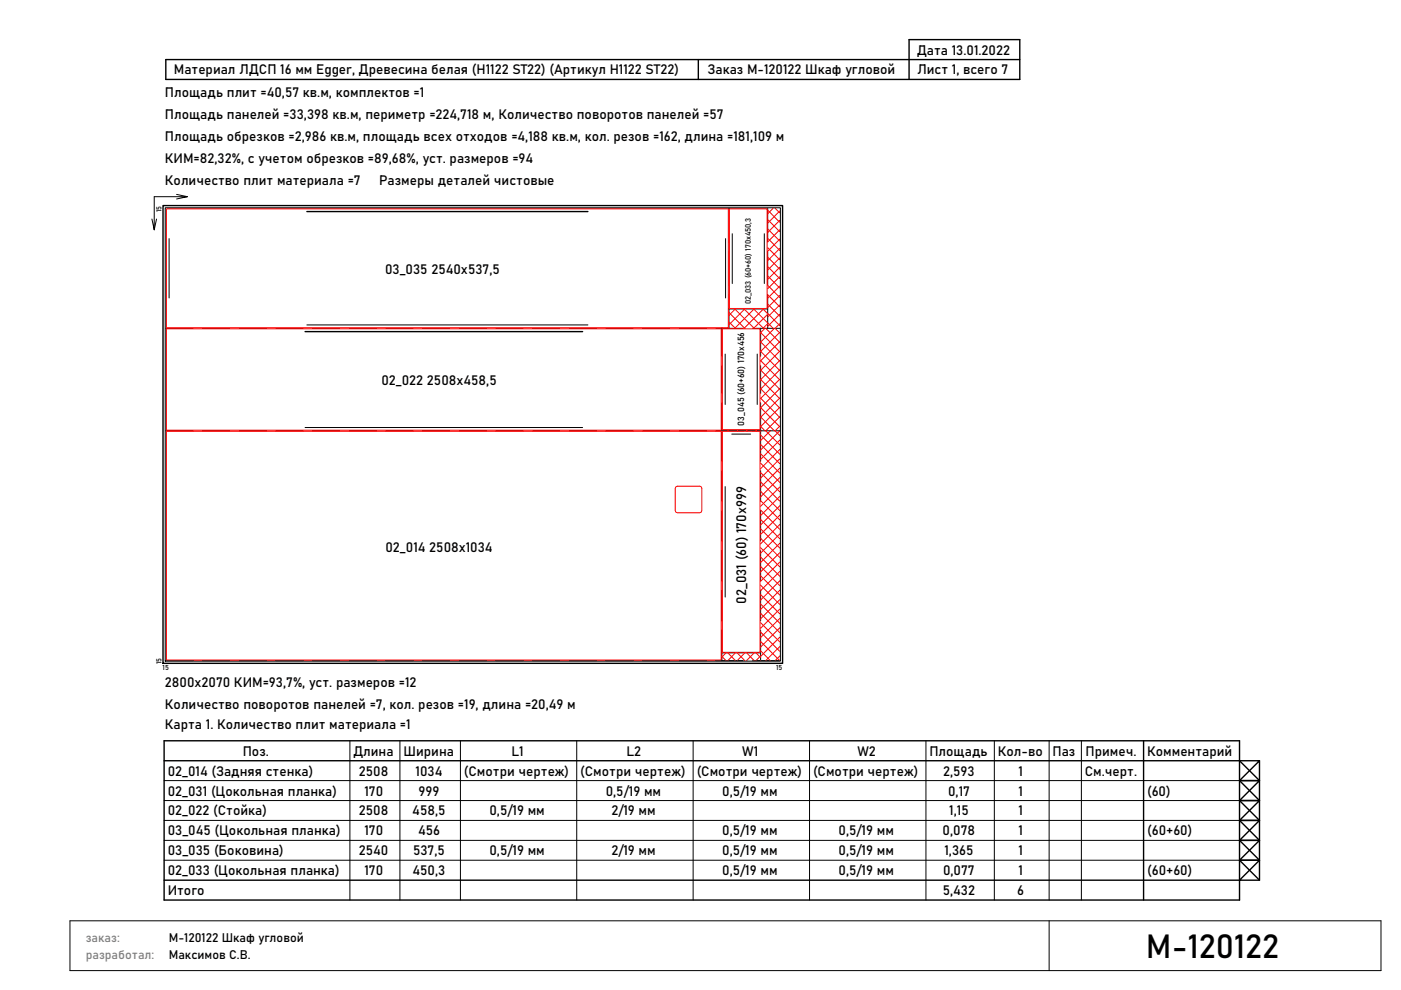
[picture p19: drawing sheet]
<svg xmlns="http://www.w3.org/2000/svg" width="297mm" height="210mm" viewBox="0 0 297 210" stroke-linecap="round" stroke-linejoin="round" font-family="sans-serif">
<defs><g id="words">
<text font-size="7" x="243" y="203.1">М-120122</text>
<g font-size="2.9">
<text x="194.4" y="11.6">Дата 13.01.2022</text>
<text x="36.8" y="15.8">Материал ЛДСП 16 мм Egger, Древесина белая (H1122 ST22) (Артикул H1122 ST22)</text>
<text x="150" y="15.8">Заказ М-120122 Шкаф угловой</text>
<text x="194.4" y="15.8">Лист 1, всего 7</text>
<text x="35" y="20.5">Площадь плит =40,57 кв.м, комплектов =1</text>
<text x="35" y="25.2">Площадь панелей =33,398 кв.м, периметр =224,718 м, Количество поворотов панелей =57</text>
<text x="35" y="29.9">Площадь обрезков =2,986 кв.м, площадь всех отходов =4,188 кв.м, кол. резов =162, длина =181,109 м</text>
<text x="35" y="34.6">КИМ=82,32%, с учетом обрезков =89,68%, уст. размеров =94</text>
<text x="35" y="39.3">Количество плит материала =7</text>
<text x="80.4" y="39.3">Размеры деталей чистовые</text>
<text x="81.6" y="58.1">03_035 2540x537,5</text>
<text x="80.9" y="81.7">02_022 2508x458,5</text>
<text x="81.7" y="117.1">02_014 2508x1034</text>
<text x="158.2" y="128" transform="rotate(-90 158.2 128)">02_031 (60) 170x999</text>
<text x="35" y="145.8">2800x2070 КИМ=93,7%, уст. размеров =12</text>
<text x="35" y="150.4">Количество поворотов панелей =7, кол. резов =19, длина =20,49 м</text>
<text x="35" y="154.7">Карта 1. Количество плит материала =1</text>
<text x="51.5" y="160.3">Поз.</text>
<text x="74.9" y="160.3">Длина</text>
<text x="85.6" y="160.3">Ширина</text>
<text x="108.4" y="160.3">L1</text>
<text x="132.8" y="160.3">L2</text>
<text x="157.4" y="160.3">W1</text>
<text x="181.8" y="160.3">W2</text>
<text x="197.1" y="160.3">Площадь</text>
<text x="211.6" y="160.3">Кол-во</text>
<text x="223.2" y="160.3">Паз</text>
<text x="230.2" y="160.3">Примеч.</text>
<text x="243.2" y="160.3">Комментарий</text>
<text x="35.6" y="164.5">02_014 (Задняя стенка)</text>
<text x="76.1" y="164.5">2508</text>
<text x="88.1" y="164.5">1034</text>
<text x="98.4" y="164.5">(Смотри чертеж)</text>
<text x="123" y="164.5">(Смотри чертеж)</text>
<text x="147.7" y="164.5">(Смотри чертеж)</text>
<text x="172.4" y="164.5">(Смотри чертеж)</text>
<text x="200" y="164.5">2,593</text>
<text x="216" y="164.5">1</text>
<text x="230" y="164.5">См.черт.</text>
<text x="35.6" y="168.7">02_031 (Цокольная планка)</text>
<text x="35.6" y="173">02_022 (Стойка)</text>
<text x="76.1" y="173">2508</text>
<text x="77.3" y="168.7">170</text>
<text x="87.4" y="173">458,5</text>
<text x="88.8" y="168.7">999</text>
<text x="103.8" y="173">0,5/19 мм</text>
<text x="128.4" y="168.7">0,5/19 мм</text>
<text x="129.6" y="173">2/19 мм</text>
<text x="153.1" y="168.7">0,5/19 мм</text>
<text x="201" y="168.7">0,17</text>
<text x="201.3" y="173">1,15</text>
<text x="216" y="173">1</text>
<text x="216" y="168.7">1</text>
<text x="243.2" y="168.7">(60)</text>
<text x="35.6" y="177.2">03_045 (Цокольная планка)</text>
<text x="77.3" y="177.2">170</text>
<text x="88.6" y="177.2">456</text>
<text x="153.1" y="177.2">0,5/19 мм</text>
<text x="177.8" y="177.2">0,5/19 мм</text>
<text x="199.9" y="177.2">0,078</text>
<text x="216" y="177.2">1</text>
<text x="243.2" y="177.2">(60+60)</text>
<text x="35.6" y="181.4">03_035 (Боковина)</text>
<text x="35.6" y="185.6">02_033 (Цокольная планка)</text>
<text x="76.1" y="181.4">2540</text>
<text x="77.3" y="185.6">170</text>
<text x="87.5" y="185.6">450,3</text>
<text x="87.6" y="181.4">537,5</text>
<text x="103.8" y="181.4">0,5/19 мм</text>
<text x="129.6" y="181.4">2/19 мм</text>
<text x="153.1" y="181.4">0,5/19 мм</text>
<text x="153.1" y="185.6">0,5/19 мм</text>
<text x="177.8" y="185.6">0,5/19 мм</text>
<text x="177.8" y="181.4">0,5/19 мм</text>
<text x="199.9" y="185.6">0,077</text>
<text x="200.2" y="181.4">1,365</text>
<text x="216" y="181.4">1</text>
<text x="216" y="185.6">1</text>
<text x="243.2" y="185.6">(60+60)</text>
<text x="35.6" y="189.8">Итого</text>
<text x="199.9" y="189.8">5,432</text>
<text x="215.7" y="189.8">6</text>
</g>
<g font-size="2.6" fill="#808080">
<text x="18.2" y="203.3">разработал:</text>
<text x="18.2" y="199.8">заказ:</text>
</g>
<g font-size="2.6">
<text x="35.8" y="199.8">М-120122 Шкаф угловой</text>
<text x="35.8" y="203.3">Максимов С.В.</text>
</g>
<text font-size="1.9" x="157.8" y="90.3" transform="rotate(-90 157.8 90.3)">03_045 (60+60) 170x456</text>
<text font-size="1.6" x="159.2" y="64.6" transform="rotate(-90 159.2 64.6)">02_033 (60+60) 170x450,3</text>
<g font-size="1.5">
<text x="34.3" y="45" transform="rotate(-90 34.3 45)">15</text>
<text x="34.3" y="140.8" transform="rotate(-90 34.3 140.8)">15</text>
<text x="34.5" y="142">15</text>
<text x="164.5" y="142">15</text>
</g>
</g></defs>
<g fill="none" stroke="#000" stroke-width=".21">
<path d="M33.2 46.5l-.5 2.2M35 44.1h130.5v96.1h-130.5zM35.9 50.6v12.6M37.4 41.2l2.3 .5M37.4 42.2l2.3-.5h-7v7l-.5-2.2M153.8 50.6v12.6M154.6 44.2v7.1M154.6 53.3v7.2M155.3 49.6v10.5M162 49.6v10.5M162.8 44.2v7.1M162.8 53.3v7.2"/>
<path d="M35.2 69.6h5.7M42.9 69.6h5.8M50.7 69.6h5.8M58.5 69.6h5.8M65.1 68.9h59.5M66.2 69.6h5.8M74 69.6h5.8M81.8 69.6h5.8M89.6 69.6h5.8M97.4 69.6h5.7M105.1 69.6h5.8M112.9 69.6h5.8"/>
<path d="M120.7 69.6h5.8M128.5 69.6h5.7M136.2 69.6h5.8M144 69.6h5.8M151.8 69.6h5.8M153.1 69.6v5.9M153.1 77.6v5.9M153.8 75.1v10.7M154.6 62.5v7.1M154.6 65.5h8.2M159.6 69.6h5.7M160.5 75.1v10.7"/>
<path d="M161.3 69.6v5.9M161.3 77.6v5.9M162.8 62.5v7.1M35.2 91.4h5.7M42.9 91.4h5.8M50.7 91.4h5.8M58.5 91.4h5.8M64.7 90.7h58.8M66.2 91.4h5.8M74 91.4h5.8M81.8 91.4h5.8M89.6 91.4h5.8"/>
<path d="M97.4 91.4h5.7M105.1 91.4h5.8M112.9 91.4h5.8M120.7 91.4h5.8M128.5 91.4h5.7M136.2 91.4h5.8M144 91.4h5.8M151.8 91.4h5.8M153.1 85.4v12.4M153.1 99.8v6.5M153.1 91.2h8.2M155.1 92.1h4"/>
<path d="M159.6 91.4h5.7M161.3 85.4v12.4M161.3 99.8v6.5M153.1 108.3v6.4M153.1 116.8v6.4M153.8 103.2v23.4M161.3 108.3v6.4M161.3 116.8v6.4M153.1 125.2v6.5M153.1 133.7v6.4M153.1 138.5h8.2M161.3 125.2v6.5"/>
<path d="M161.3 133.7v6.4M35.2 140.1h5.7M42.9 140.1h5.8M50.7 140.1h5.8M58.5 140.1h5.8M66.2 140.1h5.8M74 140.1h5.8M74.2 157.1v33.8M81.8 140.1h5.8M84.8 157.1v33.8M89.6 140.1h5.8M97.4 140.1h5.7"/>
<path d="M97.6 157.1v33.8M105.1 140.1h5.8M112.9 140.1h5.8M120.7 140.1h5.8M122.3 157.1v33.8M128.5 140.1h5.7M136.2 140.1h5.8M144 140.1h5.8M147 157.1v33.8M151.8 140.1h5.8M159.6 140.1h5.7M171.6 157.1v33.8"/>
<path d="M196.3 157.1v33.8M210.8 157.1v33.8M222.4 157.1v33.8M229.3 157.1v33.8M34.8 165.6h228M34.8 169.8h228M34.8 174h228M34.8 178.2h228M14.8 195.3h278v10.6h-278zM34.8 182.5h228M222.4 195.3v10.6"/>
</g>
<g fill="none" stroke="#f00" stroke-width=".21">
<path d="M35.3 44.3h119.1v25.2h-119.1zM154.7 44.3h7.9v21.1h-7.9zM162.8 44.6l2.5 2.6M162.8 48.6l2.5 2.5M162.8 52.5l2.5 2.6M162.8 56.5l2.5 2.6M162.8 46.6l2.5 2.5M162.8 50.5l2.5 2.6M162.8 54.5l2.5 2.6M162.8 58.5l2.5 2.6M163.9 44.2l-1.1 1.1M164.3 44.2l1 1"/>
<path d="M165.3 56.7l-2.5 2.6M165.3 52.7l-2.5 2.6M165.3 48.7l-2.5 2.6M165.3 44.7l-2.5 2.6M165.3 58.7l-2.5 2.6M165.3 54.7l-2.5 2.6M165.3 50.7l-2.5 2.6M165.3 46.7l-2.5 2.6M35.3 69.7h117.6v21.5h-117.6zM153.2 69.7h7.9v21.4h-7.9zM154.6 68.3l1.3 1.3M154.6 66.3l3.3 3.3"/>
<path d="M155.8 65.5l4.1 4.1M155.9 65.5l-1.3 1.4M157.8 65.5l4.1 4.1M157.9 65.5l-3.3 3.4M159.8 65.5l3 3M159.9 65.5l-4.1 4.1M161.3 78.5l4 4.1M161.3 72.5l4 4.1M161.3 76.5l4 4.1M161.8 65.5l1 1M161.9 65.5l-4.1 4.1M162.2 69.6l-.9 1 4 4"/>
<path d="M162.3 69.6l3 3M162.8 60.5l2.5 2.6M162.8 64.5l2.5 2.6M162.8 68.5l1.1 1.1M162.8 62.5l2.5 2.6M162.8 66.5l2.5 2.6M162.8 68.6l-1 1M162.8 66.7l-3 2.9M164.2 69.6l-2.9 3M165.3 64.7l-2.5 2.5M165.3 60.7l-2.5 2.5M165.3 68.6l-1 1 1 1"/>
<path d="M165.3 66.7l-2.5 2.5M165.3 62.7l-2.5 2.5M165.3 76.5l-4 4M165.3 72.5l-4 4M165.3 78.4l-4 4.1M165.3 74.5l-4 4M165.3 70.5l-4 4 4 4.1M35.3 91.5h117.6v48.5h-117.6zM153.2 91.5h7.9v46.9h-7.9zM154.3 91.2l.1 .2M154.4 91.2l-.1 .2M156.3 91.2l.1 .2"/>
<path d="M156.4 91.2l-.1 .2M158.3 91.2l.1 .2M158.4 91.2l-.1 .2M160.3 91.2l.1 .2M160.4 91.2l-.1 .2M161.3 82.5l4 4.1M161.3 86.4l4 4.1M161.3 92.3l4 4.1M161.3 96.2l4 4.1M161.3 80.5l4 4.1M161.3 84.5l4 4M161.3 88.4l2.9 3"/>
<path d="M161.3 94.3l4 4M161.3 98.2l4 4.1M161.3 90.4l.9 1M161.3 91.4v.1M163.3 91.4l-2 2.1M165.3 90.4l-1 1 1 1M165.3 88.4l-3 3 3 3M165.3 84.4l-4 4.1M165.3 80.4l-4 4.1M165.3 97.3l-4 4.1M165.3 93.3l-4 4.1M165.3 86.4l-4 4.1"/>
<path d="M165.3 82.4l-4 4.1M165.3 99.3l-4 4.1M165.3 95.3l-4 4.1M165.3 91.4l-4 4M143.3 103.3l.3-.2h4.8l.3 .2 .1 .2v4.8l-.1 .3-.3 .2h-4.8l-.3-.2-.1-.3v-4.8zM161.3 100.2l4 4.1M161.3 104.2l4 4.1M161.3 108.2l4 4.1M161.3 112.2l4 4M161.3 116.2l4 4M161.3 102.2l4 4.1M161.3 106.2l4 4.1"/>
<path d="M161.3 110.2l4 4.1M161.3 114.2l4 4M161.3 118.2l4 4M165.3 117.2l-4 4.1M165.3 113.2l-4 4.1M165.3 109.3l-4 4M165.3 105.3l-4 4.1M165.3 101.3l-4 4.1M165.3 119.2l-4 4.1M165.3 115.2l-4 4.1M165.3 111.3l-4 4M165.3 107.3l-4 4.1"/>
<path d="M165.3 103.3l-4 4.1M153.1 139.2l.8 .9M153.9 138.5l-.8 .9M154.3 138.5l1.6 1.6M155.9 138.5l-1.6 1.6M156.3 138.5l1.6 1.6M157.9 138.5l-1.6 1.6M158.3 138.5l1.6 1.6M159.9 138.5l-1.6 1.6M160.3 138.5l1 1M161.3 139.1l-1 1M161.3 120.1l4 4.1"/>
<path d="M161.3 124.1l4 4.1M161.3 128.1l4 4.1M161.3 132.1l4 4.1M161.3 136.1l4 4M161.3 122.1l4 4.1M161.3 126.1l4 4.1M161.3 130.1l4 4.1M161.3 134.1l4 4.1M161.3 138l2 2.1M165.3 139.1l-1 1M165.3 137.1l-3 3M165.3 133.2l-4 4"/>
<path d="M165.3 129.2l-4 4M165.3 125.2l-4 4.1M165.3 121.2l-4 4.1M165.3 135.1l-4 4.1M165.3 131.2l-4 4M165.3 127.2l-4 4.1M165.3 123.2l-4 4.1M161.3 140v.1"/>
</g>
<path d="M148.1 12.6v4.2M216.2 12.6h-181v4.2h181v-8.4h-23.5v8.4M34.6 43.6h131.3v97.1h-131.3zM65.1 44.9h59.5M64.7 70.3h58.8M34.8 157.1h228v33.8h-228zM242.5 157.1v33.8M34.8 161.4h228M262.8 161.4h4.2v4.2h-4.2l4.2-4.2M262.8 161.4l4.2 4.2-4.2 4.2h4.2v-4.2h-4.2l4.2 4.2-4.2 4.2h4.2v-4.2h-4.2l4.2 4.2-4.2 4.2h4.2v-4.2h-4.2l4.2 4.2-4.2 4.3h4.2v-4.3h-4.2l4.2 4.3-4.2 4.2h4.2v-4.2h-4.2l4.2 4.2M34.8 186.7h228" fill="none" stroke="#000" stroke-width=".3"/>
<path d="M.8 .4h295.5v209h-295.5z" fill="none" stroke="#fff" stroke-width=".3"/>
<use href="#words"/>
</svg>
